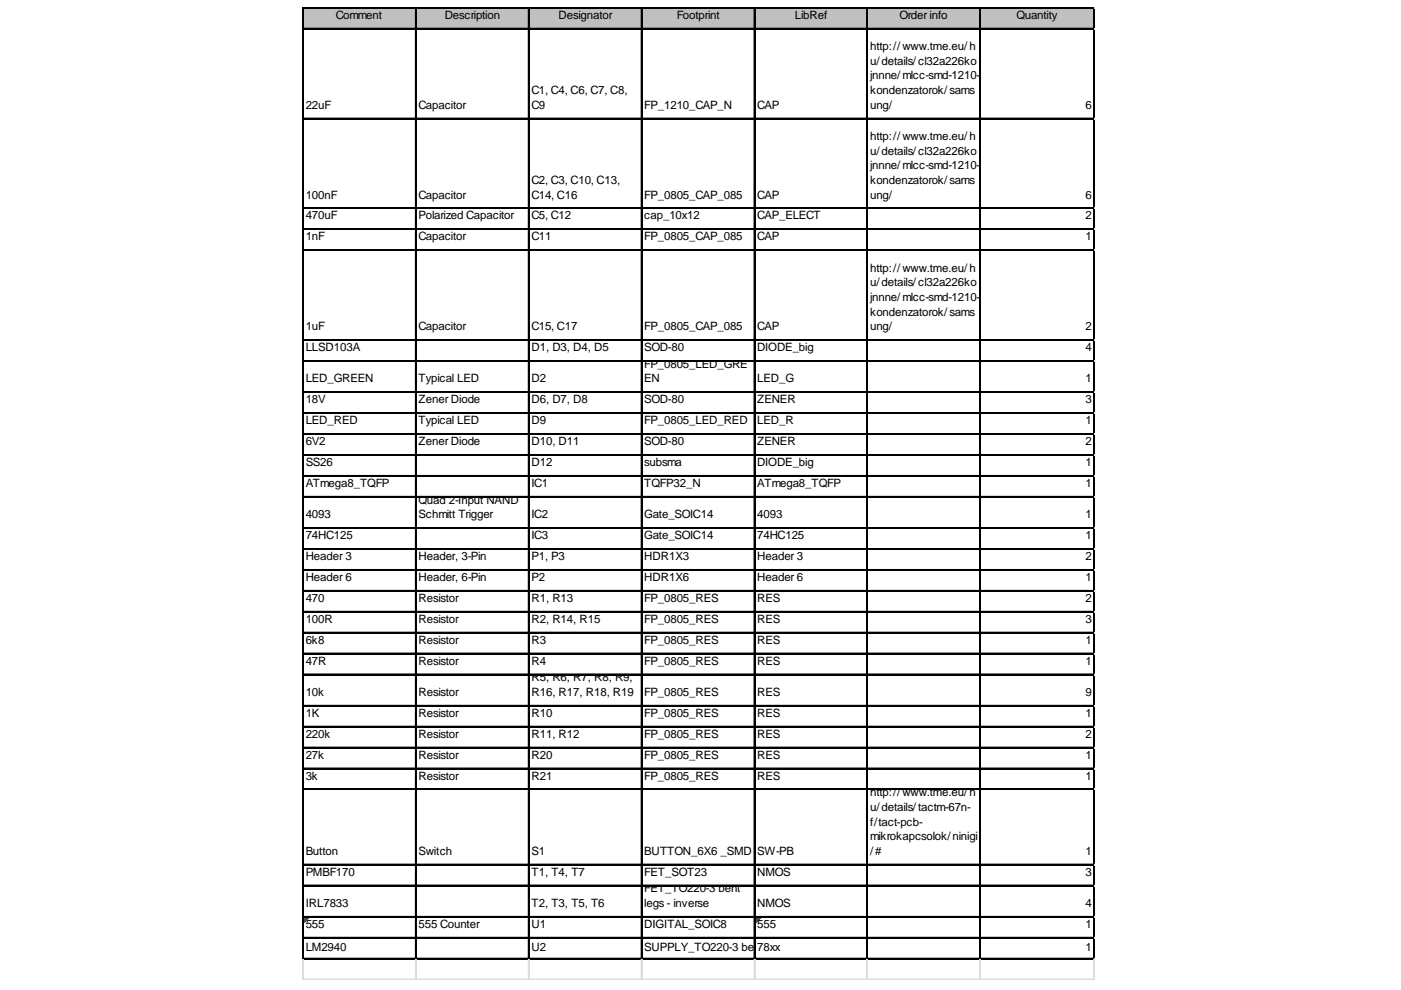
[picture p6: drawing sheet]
<svg xmlns="http://www.w3.org/2000/svg" width="297mm" height="210mm" viewBox="0 0 297 210" stroke-linecap="round" stroke-linejoin="round" font-family="sans-serif">
<defs><g id="words">
<g font-size="2.4">
<text x="71.2" y="4">Comment</text>
<text x="94.3" y="4">Description</text>
<text x="118.4" y="4">Designator</text>
<text x="143.5" y="4">Footprint</text>
<text x="168.5" y="4">LibRef</text>
<text x="190.7" y="4">Order info</text>
<text x="215.5" y="4">Quantity</text>
<text x="184.5" y="10.6">http://www.tme.eu/h</text>
<text x="184.5" y="13.7">u/details/cl32a226ko</text>
<text x="184.5" y="16.8">jnnne/mlcc-smd-1210-</text>
<text x="64.8" y="23">22uF</text>
<text x="88.7" y="23">Capacitor</text>
<text x="112.7" y="19.9">C1, C4, C6, C7, C8,</text>
<text x="112.7" y="23">C9</text>
<text x="136.6" y="23">FP_1210_CAP_N</text>
<text x="160.5" y="23">CAP</text>
<text x="184.5" y="19.9">kondenzatorok/sams</text>
<text x="184.5" y="23">ung/</text>
<text x="230.1" y="23">6</text>
<text x="184.5" y="29.7">http://www.tme.eu/h</text>
<text x="184.5" y="32.8">u/details/cl32a226ko</text>
<text x="184.5" y="35.9">jnnne/mlcc-smd-1210-</text>
<text x="112.7" y="39">C2, C3, C10, C13,</text>
<text x="184.5" y="39">kondenzatorok/sams</text>
<text x="64.8" y="42.1">100nF</text>
<text x="64.8" y="46.5">470uF</text>
<text x="88.7" y="42.1">Capacitor</text>
<text x="88.7" y="46.5">Polarized Capacitor</text>
<text x="112.7" y="42.1">C14, C16</text>
<text x="112.7" y="46.5">C5, C12</text>
<text x="136.6" y="42.1">FP_0805_CAP_085</text>
<text x="136.6" y="46.5">cap_10x12</text>
<text x="160.5" y="42.1">CAP</text>
<text x="160.5" y="46.5">CAP_ELECT</text>
<text x="184.5" y="42.1">ung/</text>
<text x="230.1" y="42.1">6</text>
<text x="230.1" y="46.5">2</text>
<text x="64.8" y="51">1nF</text>
<text x="88.7" y="51">Capacitor</text>
<text x="112.7" y="51">C11</text>
<text x="136.6" y="51">FP_0805_CAP_085</text>
<text x="160.5" y="51">CAP</text>
<text x="230.1" y="51">1</text>
<text x="184.5" y="57.6">http://www.tme.eu/h</text>
<text x="184.5" y="60.7">u/details/cl32a226ko</text>
<text x="184.5" y="63.8">jnnne/mlcc-smd-1210-</text>
<text x="64.8" y="70">1uF</text>
<text x="88.7" y="70">Capacitor</text>
<text x="112.7" y="70">C15, C17</text>
<text x="136.6" y="70">FP_0805_CAP_085</text>
<text x="160.5" y="70">CAP</text>
<text x="184.5" y="66.9">kondenzatorok/sams</text>
<text x="184.5" y="70">ung/</text>
<text x="230.1" y="70">2</text>
<text x="64.8" y="74.4">LLSD103A</text>
<text x="112.7" y="74.4">D1, D3, D4, D5</text>
<text x="136.6" y="74.4">SOD-80</text>
<text x="136.6" y="78">FP_0805_LED_GRE</text>
<text x="160.5" y="74.4">DIODE_big</text>
<text x="230.1" y="74.4">4</text>
<text x="64.8" y="81.1">LED_GREEN</text>
<text x="88.7" y="81.1">Typical LED</text>
<text x="112.7" y="81.1">D2</text>
<text x="136.6" y="81.1">EN</text>
<text x="160.5" y="81.1">LED_G</text>
<text x="230.1" y="81.1">1</text>
<text x="64.8" y="85.5">18V</text>
<text x="64.8" y="90">LED_RED</text>
<text x="88.7" y="85.5">Zener Diode</text>
<text x="88.7" y="90">Typical LED</text>
<text x="112.7" y="85.5">D6, D7, D8</text>
<text x="112.7" y="90">D9</text>
<text x="136.6" y="85.5">SOD-80</text>
<text x="136.6" y="90">FP_0805_LED_RED</text>
<text x="160.5" y="85.5">ZENER</text>
<text x="160.5" y="90">LED_R</text>
<text x="230.1" y="85.5">3</text>
<text x="230.1" y="90">1</text>
<text x="64.8" y="94.4">6V2</text>
<text x="88.7" y="94.4">Zener Diode</text>
<text x="112.7" y="94.4">D10, D11</text>
<text x="136.6" y="94.4">SOD-80</text>
<text x="160.5" y="94.4">ZENER</text>
<text x="230.1" y="94.4">2</text>
<text x="64.8" y="98.8">SS26</text>
<text x="112.7" y="98.8">D12</text>
<text x="136.6" y="98.8">subsma</text>
<text x="160.5" y="98.8">DIODE_big</text>
<text x="230.1" y="98.8">1</text>
<text x="64.8" y="103.2">ATmega8_TQFP</text>
<text x="88.7" y="106.8">Quad 2-Input NAND</text>
<text x="112.7" y="103.2">IC1</text>
<text x="136.6" y="103.2">TQFP32_N</text>
<text x="160.5" y="103.2">ATmega8_TQFP</text>
<text x="230.1" y="103.2">1</text>
<text x="64.8" y="109.9">4093</text>
<text x="88.7" y="109.9">Schmitt Trigger</text>
<text x="112.7" y="109.9">IC2</text>
<text x="136.6" y="109.9">Gate_SOIC14</text>
<text x="160.5" y="109.9">4093</text>
<text x="230.1" y="109.9">1</text>
<text x="64.8" y="114.3">74HC125</text>
<text x="64.8" y="118.8">Header 3</text>
<text x="88.7" y="118.8">Header, 3-Pin</text>
<text x="112.7" y="114.3">IC3</text>
<text x="112.7" y="118.8">P1, P3</text>
<text x="136.6" y="114.3">Gate_SOIC14</text>
<text x="136.6" y="118.8">HDR1X3</text>
<text x="160.5" y="114.3">74HC125</text>
<text x="160.5" y="118.8">Header 3</text>
<text x="230.1" y="114.3">1</text>
<text x="230.1" y="118.8">2</text>
<text x="64.8" y="123.2">Header 6</text>
<text x="88.7" y="123.2">Header, 6-Pin</text>
<text x="112.7" y="123.2">P2</text>
<text x="136.6" y="123.2">HDR1X6</text>
<text x="160.5" y="123.2">Header 6</text>
<text x="230.1" y="123.2">1</text>
<text x="64.8" y="127.6">470</text>
<text x="88.7" y="127.6">Resistor</text>
<text x="112.7" y="127.6">R1, R13</text>
<text x="136.6" y="127.6">FP_0805_RES</text>
<text x="160.5" y="127.6">RES</text>
<text x="230.1" y="127.6">2</text>
<text x="64.8" y="132">100R</text>
<text x="64.8" y="136.5">6k8</text>
<text x="88.7" y="132">Resistor</text>
<text x="88.7" y="136.5">Resistor</text>
<text x="112.7" y="132">R2, R14, R15</text>
<text x="112.7" y="136.5">R3</text>
<text x="136.6" y="132">FP_0805_RES</text>
<text x="136.6" y="136.5">FP_0805_RES</text>
<text x="160.5" y="132">RES</text>
<text x="160.5" y="136.5">RES</text>
<text x="230.1" y="132">3</text>
<text x="230.1" y="136.5">1</text>
<text x="64.8" y="140.9">47R</text>
<text x="88.7" y="140.9">Resistor</text>
<text x="112.7" y="140.9">R4</text>
<text x="136.6" y="140.9">FP_0805_RES</text>
<text x="160.5" y="140.9">RES</text>
<text x="230.1" y="140.9">1</text>
<text x="64.8" y="147.6">10k</text>
<text x="88.7" y="147.6">Resistor</text>
<text x="112.7" y="144.5">R5, R6, R7, R8, R9,</text>
<text x="112.7" y="147.6">R16, R17, R18, R19</text>
<text x="136.6" y="147.6">FP_0805_RES</text>
<text x="160.5" y="147.6">RES</text>
<text x="230.1" y="147.6">9</text>
<text x="64.8" y="152">1K</text>
<text x="88.7" y="152">Resistor</text>
<text x="112.7" y="152">R10</text>
<text x="136.6" y="152">FP_0805_RES</text>
<text x="160.5" y="152">RES</text>
<text x="230.1" y="152">1</text>
<text x="64.8" y="156.4">220k</text>
<text x="64.8" y="160.8">27k</text>
<text x="88.7" y="156.4">Resistor</text>
<text x="88.7" y="160.8">Resistor</text>
<text x="112.7" y="156.4">R11, R12</text>
<text x="112.7" y="160.8">R20</text>
<text x="136.6" y="156.4">FP_0805_RES</text>
<text x="136.6" y="160.8">FP_0805_RES</text>
<text x="160.5" y="156.4">RES</text>
<text x="160.5" y="160.8">RES</text>
<text x="230.1" y="156.4">2</text>
<text x="230.1" y="160.8">1</text>
<text x="64.8" y="165.3">3k</text>
<text x="88.7" y="165.3">Resistor</text>
<text x="112.7" y="165.3">R21</text>
<text x="136.6" y="165.3">FP_0805_RES</text>
<text x="160.5" y="165.3">RES</text>
<text x="230.1" y="165.3">1</text>
<text x="184.5" y="168.8">http://www.tme.eu/h</text>
<text x="184.5" y="171.9">u/details/tactm-67n-</text>
<text x="184.5" y="175">f/tact-pcb-</text>
<text x="184.5" y="178.1">mikrokapcsolok/ninigi</text>
<text x="64.8" y="181.2">Button</text>
<text x="64.8" y="185.7">PMBF170</text>
<text x="88.7" y="181.2">Switch</text>
<text x="112.7" y="181.2">S1</text>
<text x="112.7" y="185.7">T1, T4, T7</text>
<text x="136.6" y="181.2">BUTTON_6X6 _SMD</text>
<text x="136.6" y="185.7">FET_SOT23</text>
<text x="160.5" y="181.2">SW-PB</text>
<text x="160.5" y="185.7">NMOS</text>
<text x="184.5" y="181.2">/#</text>
<text x="230.1" y="181.2">1</text>
<text x="230.1" y="185.7">3</text>
<text x="136.6" y="189.2">FET_TO220-3 bent</text>
<text x="64.8" y="192.3">IRL7833</text>
<text x="64.8" y="196.7">555</text>
<text x="88.7" y="196.7">555 Counter</text>
<text x="112.7" y="192.3">T2, T3, T5, T6</text>
<text x="112.7" y="196.7">U1</text>
<text x="136.6" y="192.3">legs - inverse</text>
<text x="136.6" y="196.7">DIGITAL_SOIC8</text>
<text x="160.5" y="192.3">NMOS</text>
<text x="160.5" y="196.7">555</text>
<text x="230.1" y="192.3">4</text>
<text x="230.1" y="196.7">1</text>
<text x="64.8" y="201.6">LM2940</text>
<text x="112.7" y="201.6">U2</text>
<text x="136.6" y="201.6">SUPPLY_TO220-3 ben7t legs - inverse</text>
<text x="161.9" y="201.6">8xx</text>
<text x="230.1" y="201.6">1</text>
</g>
</g></defs>
<path d="M64.3 1.7h167.8v4.5h-167.8z" fill="#c0c0c0"/>
<path d="M64.4 194.5h1.1" fill="none" stroke="#008000" stroke-width=".22"/>
<path d="M64.4 194.5h1.1v.2h-1.1z" fill="#008000"/>
<path d="M64.4 194.7h.9" fill="none" stroke="#008000" stroke-width=".22"/>
<path d="M64.4 194.7h.9v.3h-.9z" fill="#008000"/>
<path d="M64.4 195h.6" fill="none" stroke="#008000" stroke-width=".22"/>
<path d="M64.4 195h.6v.2h-.6z" fill="#008000"/>
<path d="M64.4 195.2h.4" fill="none" stroke="#008000" stroke-width=".22"/>
<path d="M64.4 195.2h.4v.2h-.4z" fill="#008000"/>
<path d="M64.4 195.4h.2" fill="none" stroke="#008000" stroke-width=".22"/>
<path d="M64.4 195.4h.2v.2h-.2z" fill="#008000"/>
<path d="M160.1 194.5h1.1" fill="none" stroke="#008000" stroke-width=".22"/>
<path d="M160.1 194.5h1.1v.2h-1.1z" fill="#008000"/>
<path d="M160.1 194.7h.9" fill="none" stroke="#008000" stroke-width=".22"/>
<path d="M160.1 194.7h.9v.3h-.9z" fill="#008000"/>
<path d="M160.1 195h.7" fill="none" stroke="#008000" stroke-width=".22"/>
<path d="M160.1 195h.7v.2h-.7z" fill="#008000"/>
<path d="M160.1 195.2h.4" fill="none" stroke="#008000" stroke-width=".22"/>
<path d="M160.1 195.2h.4v.2h-.4z" fill="#008000"/>
<path d="M160.1 195.4h.2" fill="none" stroke="#008000" stroke-width=".22"/>
<path d="M160.1 195.4h.2v.2h-.2z" fill="#008000"/>
<g fill="none" stroke="#000" stroke-width=".22">
<path d="M64.1 1.6v201.8M64.3 1.6v201.8M64.4 1.6h167.7M64.4 1.7h167.7M64.4 6h167.7M64.4 6.1h167.7M88.1 1.8v201.6M88.2 1.8v201.6M112 1.8v201.6M112.1 1.8v201.6M135.9 1.8v201.6M136.1 1.8v201.6"/>
<path d="M159.9 1.8v201.6M160 1.8v201.6M183.8 1.8v201.6M183.9 1.8v201.6M207.7 1.8v201.6M207.9 1.8v201.6M231.9 1.8v201.6M232 1.8v201.6M64.4 25h167.7M64.4 25.2h167.7M64.4 44.1h167.7M64.4 44.2h167.7"/>
<path d="M64.4 48.5h167.7M64.4 48.6h167.7M64.4 53h167.7M64.4 53.1h167.7M64.4 72h167.7M64.4 72.1h167.7M64.4 76.4h167.7M64.4 76.6h167.7M64.4 83.1h167.7M64.4 83.2h167.7M64.4 87.5h167.7M64.4 87.6h167.7"/>
<path d="M64.4 91.9h167.7M64.4 92.1h167.7M64.4 96.4h167.7M64.4 96.5h167.7M64.4 100.8h167.7M64.4 100.9h167.7M64.4 105.2h167.7M64.4 105.4h167.7M64.4 111.9h167.7M64.4 112h167.7M64.4 116.3h167.7M64.4 116.4h167.7"/>
<path d="M64.4 120.7h167.7M64.4 120.9h167.7M64.4 125.2h167.7M64.4 125.3h167.7M64.4 129.6h167.7M64.4 129.7h167.7M64.4 134h167.7M64.4 134.2h167.7M64.4 138.5h167.7M64.4 138.6h167.7M64.4 142.9h167.7M64.4 143h167.7"/>
<path d="M64.4 149.5h167.7M64.4 149.7h167.7M64.4 154h167.7M64.4 154.1h167.7M64.4 158.4h167.7M64.4 158.5h167.7M64.4 162.8h167.7M64.4 163h167.7M64.4 167.3h167.7M64.4 167.4h167.7M64.4 183.2h167.7M64.4 183.3h167.7"/>
<path d="M64.4 187.7h167.7M64.4 187.8h167.7M64.4 194.3h167.7M64.4 194.4h167.7M64.4 198.7h167.7M64.4 198.8h167.7M64.4 203.2h167.7M64.4 203.3h167.7"/>
</g>
<g fill="none" stroke="#dadcdd" stroke-width=".22">
<path d="M232.1 1.6h.1M64.1 203.4v4.4M64.3 203.4v4.4M88.1 203.4v4.4M88.2 203.4v4.4M112 203.4v4.4M112.1 203.4v4.4M135.9 203.4v4.4M136.1 203.4v4.4M159.9 203.4v4.4M160 203.4v4.4M183.8 203.4v4.4"/>
<path d="M183.9 203.4v4.4M207.7 203.4v4.4M207.9 203.4v4.4M231.9 203.4v4.4M232 203.4v4.4"/>
</g>
<path d="M232.1 1.6l.1 .2z" fill="#dadcdd"/>
<path d="M232.1 6h.1" fill="none" stroke="#dadcdd" stroke-width=".22"/>
<path d="M232.1 6l.1 .2z" fill="#dadcdd"/>
<path d="M232.1 25h.1" fill="none" stroke="#dadcdd" stroke-width=".22"/>
<path d="M232.1 25l.1 .3z" fill="#dadcdd"/>
<path d="M232.1 44.1h.1" fill="none" stroke="#dadcdd" stroke-width=".22"/>
<path d="M232.1 44.1l.1 .2z" fill="#dadcdd"/>
<path d="M232.1 48.5h.1" fill="none" stroke="#dadcdd" stroke-width=".22"/>
<path d="M232.1 48.5l.1 .2z" fill="#dadcdd"/>
<path d="M232.1 53h.1" fill="none" stroke="#dadcdd" stroke-width=".22"/>
<path d="M232.1 53l.1 .2z" fill="#dadcdd"/>
<path d="M232.1 72h.1" fill="none" stroke="#dadcdd" stroke-width=".22"/>
<path d="M232.1 72l.1 .2z" fill="#dadcdd"/>
<path d="M232.1 76.4h.1" fill="none" stroke="#dadcdd" stroke-width=".22"/>
<path d="M232.1 76.4l.1 .3z" fill="#dadcdd"/>
<path d="M232.1 83.1h.1" fill="none" stroke="#dadcdd" stroke-width=".22"/>
<path d="M232.1 83.1l.1 .2z" fill="#dadcdd"/>
<path d="M232.1 87.5h.1" fill="none" stroke="#dadcdd" stroke-width=".22"/>
<path d="M232.1 87.5l.1 .2z" fill="#dadcdd"/>
<path d="M232.1 91.9h.1" fill="none" stroke="#dadcdd" stroke-width=".22"/>
<path d="M232.1 91.9l.1 .3z" fill="#dadcdd"/>
<path d="M232.1 96.4h.1" fill="none" stroke="#dadcdd" stroke-width=".22"/>
<path d="M232.1 96.4l.1 .2z" fill="#dadcdd"/>
<path d="M232.1 100.8h.1" fill="none" stroke="#dadcdd" stroke-width=".22"/>
<path d="M232.1 100.8l.1 .2z" fill="#dadcdd"/>
<path d="M232.1 105.2h.1" fill="none" stroke="#dadcdd" stroke-width=".22"/>
<path d="M232.1 105.2l.1 .3z" fill="#dadcdd"/>
<path d="M232.1 111.9h.1" fill="none" stroke="#dadcdd" stroke-width=".22"/>
<path d="M232.1 111.9l.1 .2z" fill="#dadcdd"/>
<path d="M232.1 116.3h.1" fill="none" stroke="#dadcdd" stroke-width=".22"/>
<path d="M232.1 116.3l.1 .2z" fill="#dadcdd"/>
<path d="M232.1 120.7h.1" fill="none" stroke="#dadcdd" stroke-width=".22"/>
<path d="M232.1 120.7l.1 .3z" fill="#dadcdd"/>
<path d="M232.1 125.2h.1" fill="none" stroke="#dadcdd" stroke-width=".22"/>
<path d="M232.1 125.2l.1 .2z" fill="#dadcdd"/>
<path d="M232.1 129.6h.1" fill="none" stroke="#dadcdd" stroke-width=".22"/>
<path d="M232.1 129.6l.1 .2z" fill="#dadcdd"/>
<path d="M232.1 134h.1" fill="none" stroke="#dadcdd" stroke-width=".22"/>
<path d="M232.1 134l.1 .3z" fill="#dadcdd"/>
<path d="M232.1 138.5h.1" fill="none" stroke="#dadcdd" stroke-width=".22"/>
<path d="M232.1 138.5l.1 .2z" fill="#dadcdd"/>
<path d="M232.1 142.9h.1" fill="none" stroke="#dadcdd" stroke-width=".22"/>
<path d="M232.1 142.9l.1 .2z" fill="#dadcdd"/>
<path d="M232.1 149.5h.1" fill="none" stroke="#dadcdd" stroke-width=".22"/>
<path d="M232.1 149.5l.1 .3z" fill="#dadcdd"/>
<path d="M232.1 154h.1" fill="none" stroke="#dadcdd" stroke-width=".22"/>
<path d="M232.1 154l.1 .2z" fill="#dadcdd"/>
<path d="M232.1 158.4h.1" fill="none" stroke="#dadcdd" stroke-width=".22"/>
<path d="M232.1 158.4l.1 .2z" fill="#dadcdd"/>
<path d="M232.1 162.8h.1" fill="none" stroke="#dadcdd" stroke-width=".22"/>
<path d="M232.1 162.8l.1 .3z" fill="#dadcdd"/>
<path d="M232.1 167.3h.1" fill="none" stroke="#dadcdd" stroke-width=".22"/>
<path d="M232.1 167.3l.1 .2z" fill="#dadcdd"/>
<path d="M232.1 183.2h.1" fill="none" stroke="#dadcdd" stroke-width=".22"/>
<path d="M232.1 183.2l.1 .2z" fill="#dadcdd"/>
<path d="M232.1 187.7h.1" fill="none" stroke="#dadcdd" stroke-width=".22"/>
<path d="M232.1 187.7l.1 .2z" fill="#dadcdd"/>
<path d="M232.1 194.3h.1" fill="none" stroke="#dadcdd" stroke-width=".22"/>
<path d="M232.1 194.3l.1 .2z" fill="#dadcdd"/>
<path d="M232.1 198.7h.1" fill="none" stroke="#dadcdd" stroke-width=".22"/>
<path d="M232.1 198.7l.1 .3z" fill="#dadcdd"/>
<path d="M232.1 203.2h.1" fill="none" stroke="#dadcdd" stroke-width=".22"/>
<path d="M232.1 203.2l.1 .2z" fill="#dadcdd"/>
<path d="M64.1 207.6h168.1" fill="none" stroke="#dadcdd" stroke-width=".22"/>
<path d="M64.1 207.7h168.1" fill="none" stroke="#dadcdd" stroke-width=".21"/>
<use href="#words"/>
</svg>
